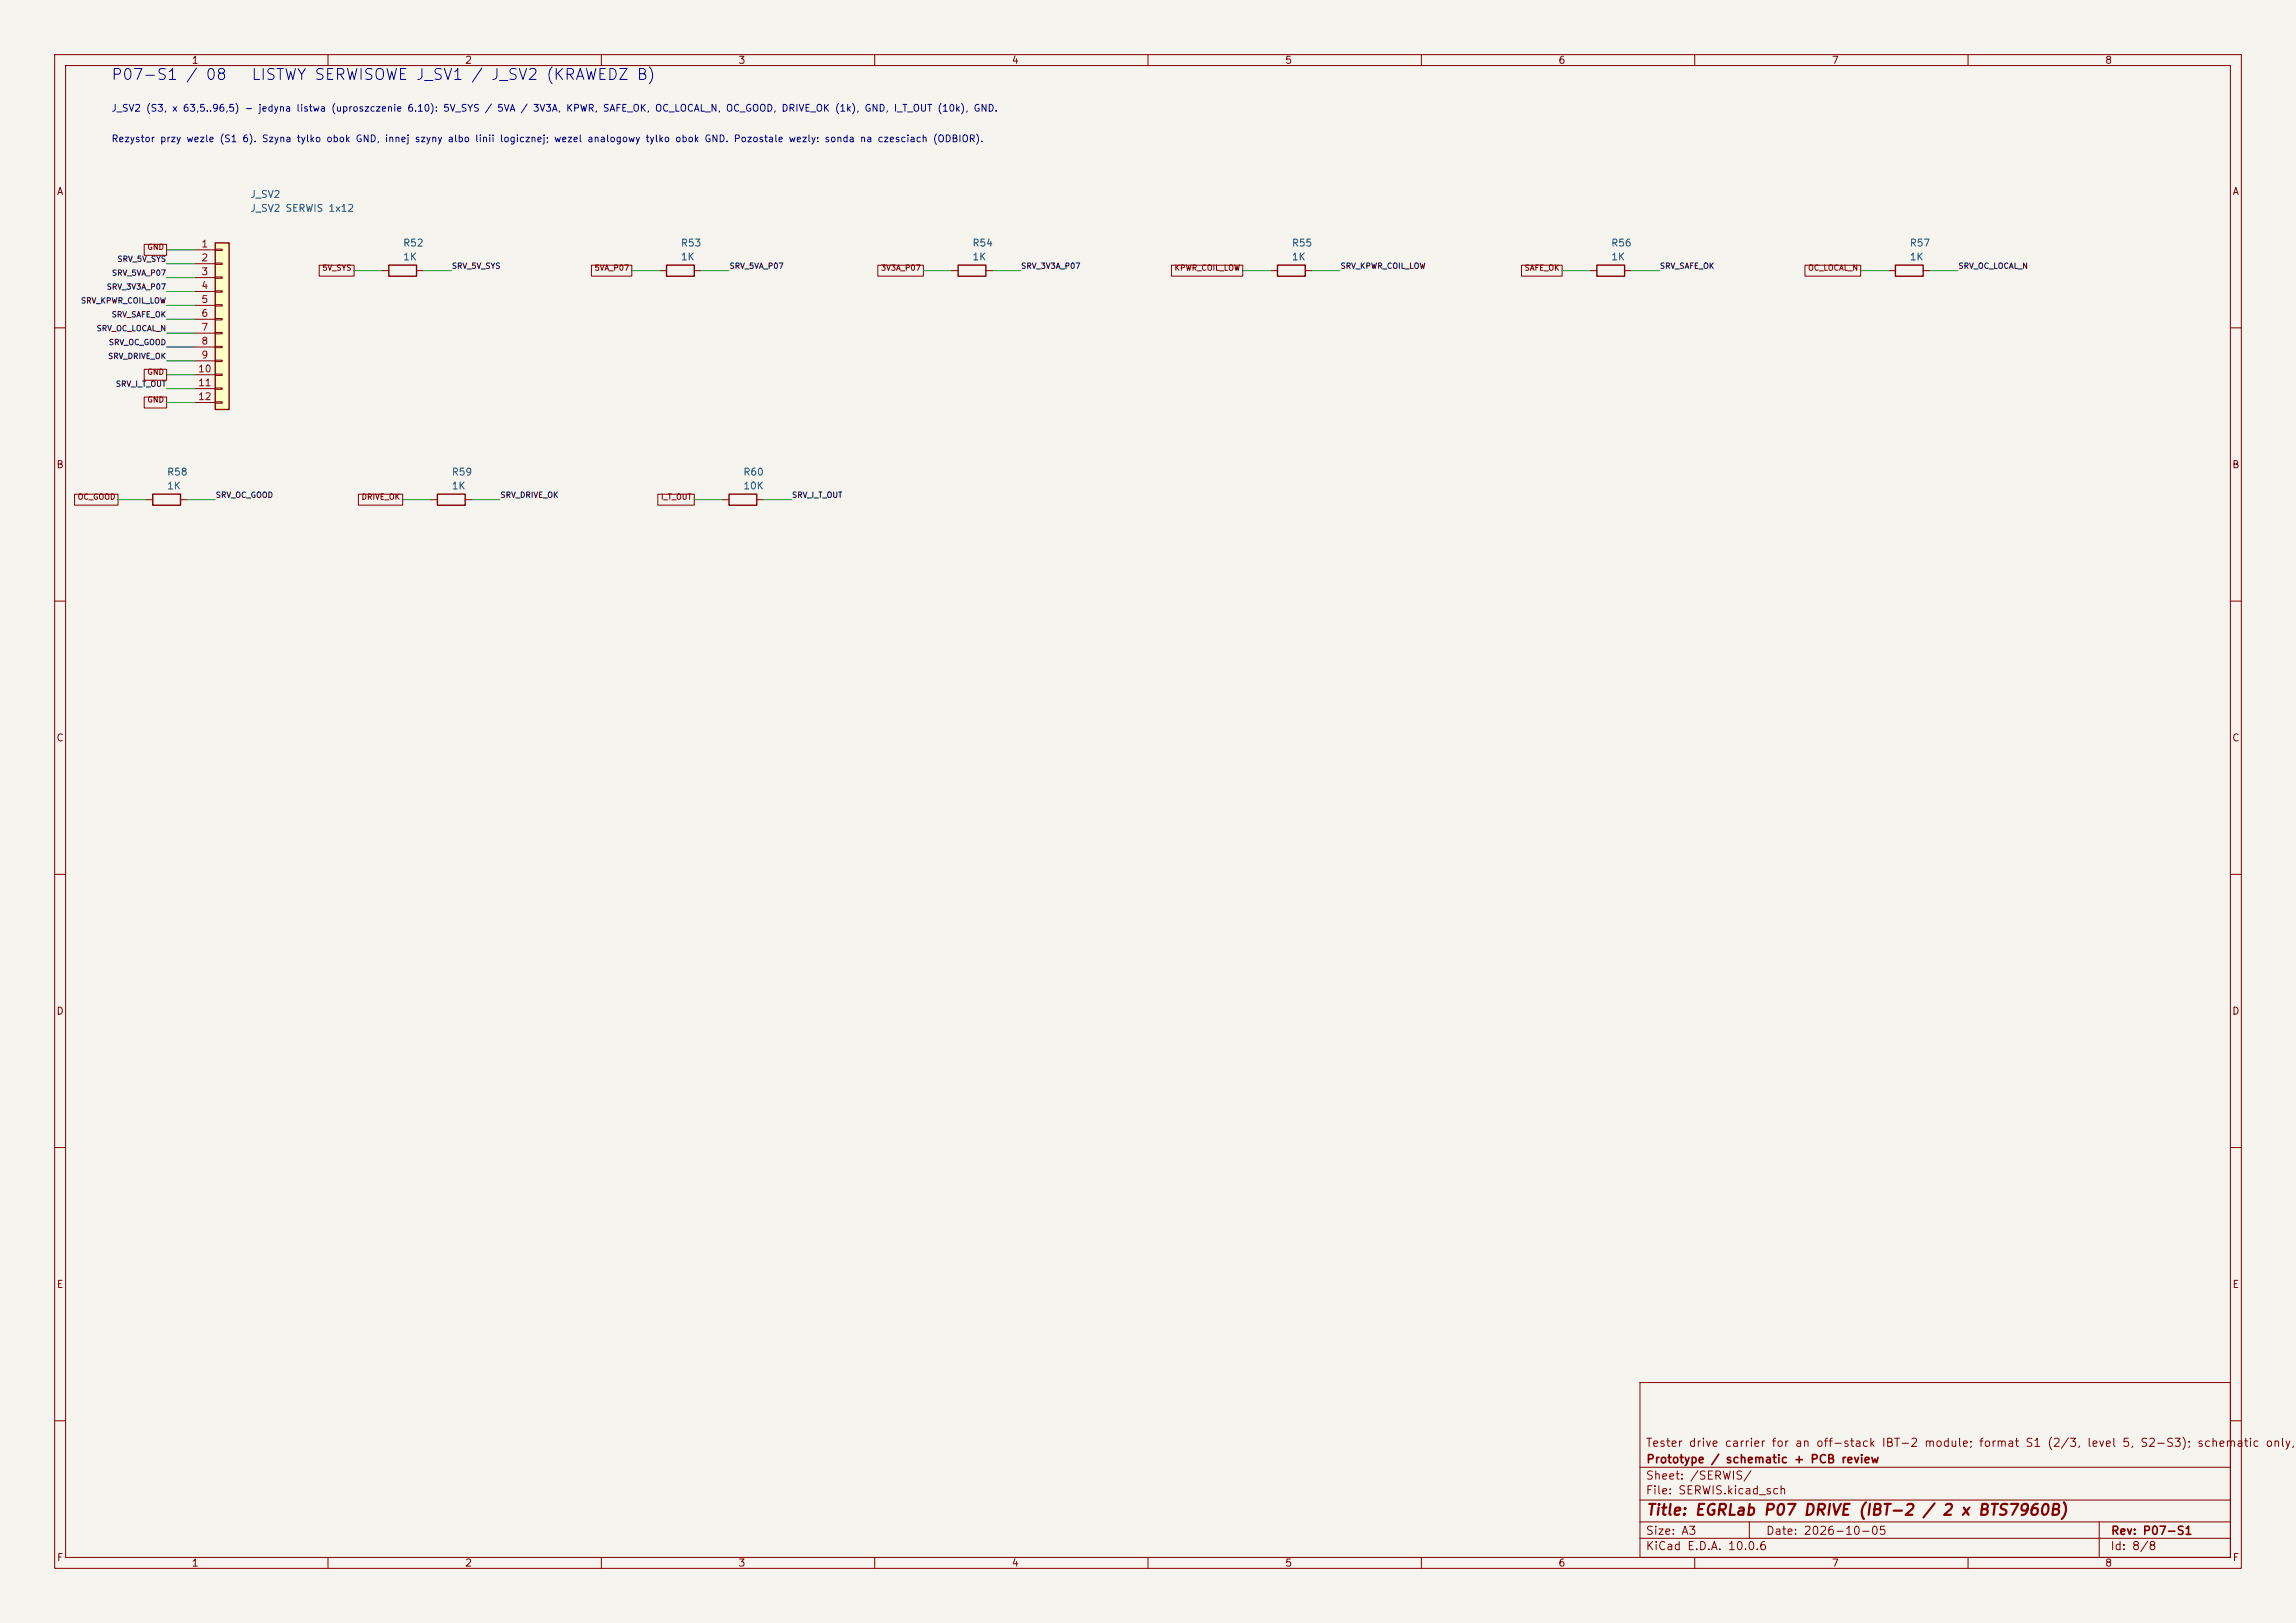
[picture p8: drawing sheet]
<svg xmlns="http://www.w3.org/2000/svg" width="420mm" height="297mm" viewBox="0 0 420 297" stroke-linecap="round" stroke-linejoin="round" font-family="sans-serif">
<defs><g id="words">
<g font-size="2" fill="#0000c2">
<text x="20.2" y="15.1">P07-S1 / 08</text>
<text x="45.8" y="15.1">LISTWY SERWISOWE J_SV1 / J_SV2 (KRAWEDZ B)</text>
</g>
<text font-size="2" fill="#840000" x="301" y="277.8">Title: EGRLab P07 DRIVE (IBT-2 / 2 x BTS7960B)</text>
<g font-size="1.5" fill="#840000">
<text x="300.9" y="265.1">Tester drive carrier for an off-stack IBT-2 module; format S1 (2/3, level 5, S2-S3); schematic only,</text>
<text x="301" y="268.1">Prototype / schematic + PCB review</text>
<text x="300.9" y="273.8">File: SERWIS.kicad_sch</text>
<text x="300.9" y="271.1">Sheet: /SERWIS/</text>
<text x="300.9" y="281.2">Size: A3</text>
<text x="322.9" y="281.2">Date: 2026-10-05</text>
<text x="386" y="281.2">Rev: P07-S1</text>
<text x="300.9" y="284">KiCad E.D.A. 10.0.6</text>
<text x="385.9" y="284">Id: 8/8</text>
</g>
<g font-size="1.3" fill="#840000">
<text x="35" y="12">1</text>
<text x="85" y="12">2</text>
<text x="135" y="12">3</text>
<text x="185" y="12">4</text>
<text x="235" y="12">5</text>
<text x="285" y="12">6</text>
<text x="335" y="12">7</text>
<text x="385" y="12">8</text>
<text x="10.3" y="36">A</text>
<text x="408.3" y="36">A</text>
<text x="10.2" y="86">B</text>
<text x="408.2" y="86">B</text>
<text x="10.2" y="136">C</text>
<text x="408.2" y="136">C</text>
<text x="10.2" y="186">D</text>
<text x="408.2" y="186">D</text>
<text x="10.3" y="236">E</text>
<text x="408.3" y="236">E</text>
<text x="10.3" y="286">F</text>
<text x="35" y="287">1</text>
<text x="85" y="287">2</text>
<text x="135" y="287">3</text>
<text x="185" y="287">4</text>
<text x="235" y="287">5</text>
<text x="285" y="287">6</text>
<text x="335" y="287">7</text>
<text x="385" y="287">8</text>
<text x="408.3" y="286">F</text>
</g>
<g font-size="1.3" fill="#0000c2">
<text x="20.3" y="20.7">J_SV2 (S3, x 63,5..96,5) - jedyna listwa (uproszczenie 6.10): 5V_SYS / 5VA / 3V3A, KPWR, SAFE_OK, OC_LOCAL_N, OC_GOOD, DRIVE_OK (1k), GND, I_T_OUT (10k), GND.</text>
<text x="20.3" y="26.3">Rezystor przy wezle (S1 6). Szyna tylko obok GND, innej szyny albo linii logicznej; wezel analogowy tylko obok GND. Pozostale wezly: sonda na czesciach (ODBIOR).</text>
</g>
<g font-size="1.3" fill="#006464">
<text x="45.7" y="36.5">J_SV2</text>
<text x="45.7" y="39.1">J_SV2 SERWIS 1x12</text>
<text x="73.6" y="45.4">R52</text>
<text x="73.6" y="48">1K</text>
<text x="124.4" y="45.4">R53</text>
<text x="124.4" y="48">1K</text>
<text x="177.8" y="45.4">R54</text>
<text x="177.8" y="48">1K</text>
<text x="236.2" y="45.4">R55</text>
<text x="236.2" y="48">1K</text>
<text x="294.6" y="45.4">R56</text>
<text x="294.6" y="48">1K</text>
<text x="349.2" y="45.4">R57</text>
<text x="349.2" y="48">1K</text>
<text x="30.5" y="87.3">R58</text>
<text x="30.5" y="89.9">1K</text>
<text x="82.5" y="87.3">R59</text>
<text x="82.5" y="89.9">1K</text>
<text x="135.9" y="87.3">R60</text>
<text x="135.9" y="89.9">10K</text>
</g>
<g font-size="1.3" fill="#a90000">
<text x="36.7" y="45.6">1</text>
<text x="36.7" y="48.1">2</text>
<text x="36.7" y="50.7">3</text>
<text x="36.7" y="53.2">4</text>
<text x="36.7" y="55.7">5</text>
<text x="36.7" y="58.3">6</text>
<text x="36.7" y="60.8">7</text>
<text x="36.7" y="63.4">8</text>
<text x="36.7" y="65.9">9</text>
<text x="36.1" y="68.4">10</text>
<text x="36.1" y="71">11</text>
<text x="36.1" y="73.5">12</text>
</g>
<g font-size="1" fill="#840000">
<text x="26.9" y="46">GND</text>
<text x="58.9" y="49.8">5V_SYS</text>
<text x="108.7" y="49.8">5VA_P07</text>
<text x="161" y="49.8">3V3A_P07</text>
<text x="214.8" y="49.8">KPWR_COIL_LOW</text>
<text x="278.8" y="49.8">SAFE_OK</text>
<text x="330.6" y="49.8">OC_LOCAL_N</text>
<text x="26.9" y="68.8">GND</text>
<text x="26.9" y="73.9">GND</text>
<text x="14.1" y="91.7">OC_GOOD</text>
<text x="66" y="91.7">DRIVE_OK</text>
<text x="120.8" y="91.7">I_T_OUT</text>
</g>
<g font-size="1" fill="#0f0f0f">
<text x="19.4" y="53.2">SRV_3V3A_P07</text>
<text x="20.4" y="50.7">SRV_5VA_P07</text>
<text x="21.4" y="48.2">SRV_5V_SYS</text>
<text x="82.6" y="49.4">SRV_5V_SYS</text>
<text x="133.4" y="49.4">SRV_5VA_P07</text>
<text x="186.7" y="49.4">SRV_3V3A_P07</text>
<text x="245.1" y="49.4">SRV_KPWR_COIL_LOW</text>
<text x="303.5" y="49.4">SRV_SAFE_OK</text>
<text x="358.1" y="49.4">SRV_OC_LOCAL_N</text>
<text x="14.7" y="55.8">SRV_KPWR_COIL_LOW</text>
<text x="20.3" y="58.3">SRV_SAFE_OK</text>
<text x="17.6" y="60.9">SRV_OC_LOCAL_N</text>
<text x="19.7" y="65.9">SRV_DRIVE_OK</text>
<text x="19.8" y="63.4">SRV_OC_GOOD</text>
<text x="21.1" y="71">SRV_I_T_OUT</text>
<text x="39.4" y="91.3">SRV_OC_GOOD</text>
<text x="91.4" y="91.3">SRV_DRIVE_OK</text>
<text x="144.8" y="91.3">SRV_I_T_OUT</text>
</g>
</g></defs>
<path d="M0 0h420v297h-420z" fill="#f5f4ef" stroke="#f5f4ef" stroke-width=".18"/>
<g fill="none" stroke="#840000" stroke-width=".18">
<path d="M10 10h400v277h-400zM12 12h396v273h-396zM60 10v2M110 10v2M160 10v2M210 10v2M260 10v2M310 10v2M360 10v2M69.8 49.5h1.3M76.2 49.5h1.3M120.6 49.5h1.3"/>
<path d="M127 49.5h1.3M174 49.5h1.3M180.3 49.5h1.3M232.4 49.5h1.3M238.8 49.5h1.2M345.4 49.5h1.3M351.8 49.5h1.3M10 60h2M408 60h2M26.7 91.4h1.2M33 91.4h1.3M10 110h2"/>
<path d="M408 110h2M10 160h2M408 160h2M10 210h2M408 210h2M300 253h108v32h-108zM10 260h2M300 278.5h108M300 274.5h108M300 268.5h108M320 278.5v3M384 278.5v6.5"/>
<path d="M408 260h2M60 285v2M110 285v2M160 285v2M210 285v2M260 285v2M300 281.5h108M310 285v2M360 285v2"/>
</g>
<path d="M71.1 48.5h5.1v2h-5.1zM121.9 48.5h5.1v2h-5.1zM175.3 48.5h5v2h-5zM233.7 48.5h5.1v2h-5.1zM346.7 48.5h5.1v2h-5.1zM27.9 90.4h5.1v2.1h-5.1z" fill="none" stroke="#840000" stroke-width=".25"/>
<path d="M39.4 44.5h2.5v30.4h-2.5z" fill="#ffffc2"/>
<path d="M39.4 44.5h2.5v30.4h-2.5zM292.1 48.5h5.1v2h-5.1zM80 90.4h5.1v2.1h-5.1zM133.3 90.4h5.1v2.1h-5.1z" fill="none" stroke="#840000" stroke-width=".25"/>
<g fill="none" stroke="#840000" stroke-width=".18">
<path d="M26.4 44.7h4.1v2h-4.1zM35.6 45.7h3.8M35.6 48.3h3.8M35.6 50.8h3.8M35.6 53.3h3.8M35.6 55.9h3.8M35.6 58.4h3.8M39.4 45.6h1.2v.2h-1.2zM39.4 48.1h1.2v.3h-1.2zM39.4 50.7h1.2v.2h-1.2zM39.4 53.2h1.2v.3h-1.2zM39.4 55.8h1.2v.2h-1.2z"/>
<path d="M39.4 58.3h1.2v.2h-1.2zM58.4 48.5h6.4v2h-6.4zM108.2 48.5h7.4v2h-7.4zM160.6 48.5h8.3v2h-8.3zM214.3 48.5h13v2h-13zM278.3 48.5h7.4v2h-7.4zM290.8 49.5h1.3M297.2 49.5h1.2M330.2 48.5h10.2v2h-10.2zM26.4 67.6h4.1v2h-4.1zM26.4 72.7h4.1v2h-4.1zM35.6 61h3.8"/>
<path d="M35.6 63.5h3.8M35.6 66h3.8M35.6 68.6h3.8M35.6 71.1h3.8M35.6 73.7h3.8M39.4 60.8h1.2v.3h-1.2zM39.4 63.4h1.2v.2h-1.2zM39.4 65.9h1.2v.3h-1.2zM39.4 68.5h1.2v.2h-1.2zM39.4 71h1.2v.2h-1.2zM39.4 73.5h1.2v.3h-1.2zM13.6 90.4h8v2h-8z"/>
<path d="M65.6 90.4h8.1v2h-8.1zM78.7 91.4h1.3M85.1 91.4h1.3M120.3 90.4h6.7v2h-6.7zM132.1 91.4h1.2M138.4 91.4h1.3"/>
</g>
<g fill="none" stroke="#009600" stroke-width=".18">
<path d="M30.5 58.4h5.1M30.5 45.7h5.1M30.5 48.3h5.1M30.5 55.9h5.1M30.5 53.3h5.1M30.5 50.8h5.1M64.8 49.5h5M77.5 49.5h5M115.6 49.5h5M128.3 49.5h5M168.9 49.5h5.1M181.6 49.5h5.1"/>
<path d="M227.3 49.5h5.1M240 49.5h5.1M285.7 49.5h5.1M298.4 49.5h5.1M340.4 49.5h5M353.1 49.5h5M30.5 61h5.1M30.5 73.7h5.1M30.5 71.1h5.1M30.5 68.6h5.1M30.5 66h5.1M30.5 63.5h5.1"/>
<path d="M21.6 91.4h5.1M34.3 91.4h5.1M73.7 91.4h5M86.4 91.4h5M127 91.4h5.1M139.7 91.4h5.1"/>
</g>
<use href="#words"/>
</svg>
